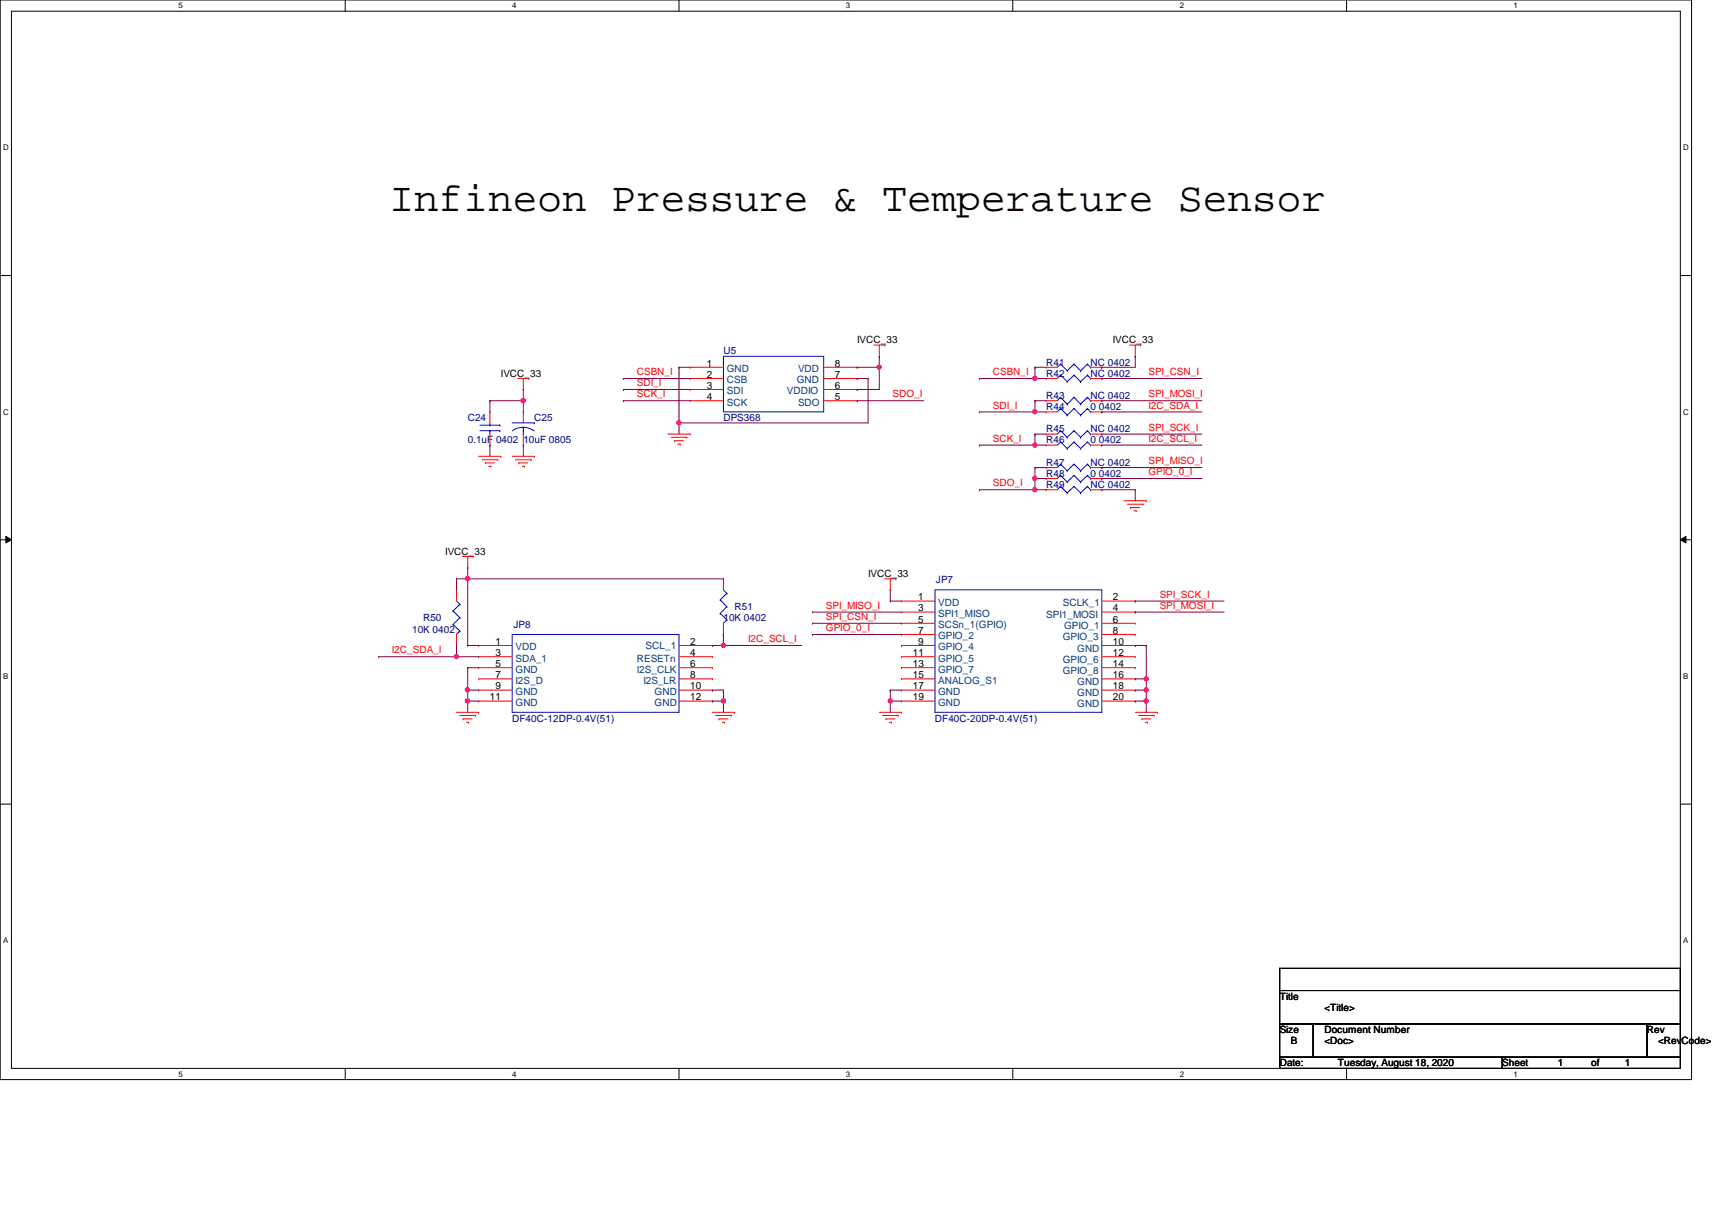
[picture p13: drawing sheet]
<svg xmlns="http://www.w3.org/2000/svg" width="297mm" height="210mm" viewBox="0 0 297 210" stroke-linecap="round" stroke-linejoin="round" font-family="sans-serif">
<defs><g id="words">
<text font-size="7.1" x="67.6" y="36.6">Infineon Pressure &amp; Temperature Sensor</text>
<g font-size="1.7">
<text x="148.7" y="59.5">IVCC_33</text>
<text x="193.1" y="59.5">IVCC_33</text>
<text x="86.9" y="65.3">IVCC_33</text>
<text x="122.6" y="63.6">1</text>
<text x="122.6" y="65.5">2</text>
<text x="144.8" y="65.5">7</text>
<text x="144.8" y="63.6">8</text>
<text x="122.6" y="67.4">3</text>
<text x="122.6" y="69.4">4</text>
<text x="144.8" y="69.4">5</text>
<text x="144.8" y="67.4">6</text>
<text x="77.3" y="96.2">IVCC_33</text>
<text x="150.6" y="100.1">IVCC_33</text>
<text x="159.3" y="108">5</text>
<text x="159.3" y="106">3</text>
<text x="159.3" y="104.1">1</text>
<text x="193.1" y="104.1">2</text>
<text x="193.1" y="106">4</text>
<text x="193.1" y="108">6</text>
<text x="86" y="113.8">3</text>
<text x="86" y="111.8">1</text>
<text x="119.8" y="113.8">4</text>
<text x="119.8" y="111.8">2</text>
<text x="158.4" y="113.8">11</text>
<text x="159.3" y="111.8">9</text>
<text x="159.3" y="109.9">7</text>
<text x="193.1" y="111.8">10</text>
<text x="193.1" y="109.9">8</text>
<text x="193.1" y="113.8">12</text>
<text x="86" y="115.7">5</text>
<text x="86" y="117.6">7</text>
<text x="86" y="119.6">9</text>
<text x="119.8" y="115.7">6</text>
<text x="119.8" y="117.6">8</text>
<text x="119.8" y="119.6">10</text>
<text x="158.4" y="117.6">15</text>
<text x="158.4" y="119.6">17</text>
<text x="158.4" y="115.7">13</text>
<text x="193.1" y="115.7">14</text>
<text x="193.1" y="117.6">16</text>
<text x="193.1" y="119.6">18</text>
<text x="85" y="121.5">11</text>
<text x="119.8" y="121.5">12</text>
<text x="158.4" y="121.5">19</text>
<text x="193.1" y="121.5">20</text>
<text x="222" y="173.4">Title</text>
<text x="222" y="179.2">Size</text>
<text x="229.8" y="179.2">Document Number</text>
<text x="229.8" y="175.3">&lt;Title&gt;</text>
<text x="285.7" y="179.2">Rev</text>
<text x="222" y="185">Date:</text>
<text x="224" y="181.1">B</text>
<text x="229.8" y="181.1">&lt;Doc&gt;</text>
<text x="232.1" y="185">Tuesday, August 18, 2020</text>
<text x="260.6" y="185">Sheet</text>
<text x="270.3" y="185">1</text>
<text x="276.1" y="185">of</text>
<text x="281.9" y="185">1</text>
<text x="287.7" y="181.1">&lt;RevCode&gt;</text>
</g>
<g font-size="1.7" fill="#f00">
<text x="110.5" y="65.1">CSBN_I</text>
<text x="172.3" y="65.1">CSBN_I</text>
<text x="199.3" y="65.1">SPI_CSN_I</text>
<text x="110.5" y="67">SDI_I</text>
<text x="110.5" y="68.9">SCK_I</text>
<text x="154.9" y="68.9">SDO_I</text>
<text x="172.3" y="70.9">SDI_I</text>
<text x="199.3" y="68.9">SPI_MOSI_I</text>
<text x="199.3" y="70.9">I2C_SDA_I</text>
<text x="172.3" y="76.6">SCK_I</text>
<text x="199.3" y="74.7">SPI_SCK_I</text>
<text x="199.3" y="76.6">I2C_SCL_I</text>
<text x="199.3" y="80.5">SPI_MISO_I</text>
<text x="199.3" y="82.4">GPIO_0_I</text>
<text x="172.3" y="84.4">SDO_I</text>
<text x="143.3" y="105.6">SPI_MISO_I</text>
<text x="143.3" y="107.5">SPI_CSN_I</text>
<text x="201.2" y="103.7">SPI_SCK_I</text>
<text x="201.2" y="105.6">SPI_MOSI_I</text>
<text x="68" y="113.3">I2C_SDA_I</text>
<text x="129.8" y="111.4">I2C_SCL_I</text>
<text x="143.3" y="109.5">GPIO_0_I</text>
</g>
<g font-size="1.7" fill="#000080">
<text x="125.5" y="61.5">U5</text>
<text x="181.5" y="65.3">R42</text>
<text x="181.5" y="63.4">R41</text>
<text x="189.2" y="65.3">NC 0402</text>
<text x="189.2" y="63.4">NC 0402</text>
<text x="181.5" y="69.2">R43</text>
<text x="181.5" y="71.1">R44</text>
<text x="189.2" y="69.2">NC 0402</text>
<text x="189.2" y="71.1">0 0402</text>
<text x="81.1" y="73.1">C24</text>
<text x="81.1" y="76.9">0.1uF 0402</text>
<text x="90.8" y="76.9">10uF 0805</text>
<text x="92.7" y="73.1">C25</text>
<text x="125.5" y="73.1">DPS368</text>
<text x="181.5" y="75">R45</text>
<text x="181.5" y="76.9">R46</text>
<text x="189.2" y="75">NC 0402</text>
<text x="189.2" y="76.9">0 0402</text>
<text x="181.5" y="82.7">R48</text>
<text x="181.5" y="80.8">R47</text>
<text x="189.2" y="82.7">0 0402</text>
<text x="189.2" y="80.8">NC 0402</text>
<text x="181.5" y="84.6">R49</text>
<text x="189.2" y="84.6">NC 0402</text>
<text x="162.4" y="101.2">JP7</text>
<text x="73.4" y="107.8">R50</text>
<text x="125.5" y="107.8">10K 0402</text>
<text x="127.5" y="105.9">R51</text>
<text x="71.5" y="109.7">10K 0402</text>
<text x="89.1" y="109">JP8</text>
<text x="88.9" y="125.2">DF40C-12DP-0.4V(51)</text>
<text x="162.2" y="125.2">DF40C-20DP-0.4V(51)</text>
</g>
<g font-size="1.7" fill="#004080">
<text x="126.1" y="64.6">GND</text>
<text x="138.5" y="64.6">VDD</text>
<text x="126.1" y="66.5">CSB</text>
<text x="126.1" y="68.4">SDI</text>
<text x="126.1" y="70.4">SCK</text>
<text x="136.5" y="68.4">VDDIO</text>
<text x="138.3" y="66.5">GND</text>
<text x="138.5" y="70.4">SDO</text>
<text x="162.8" y="107">SPI1_MISO</text>
<text x="162.8" y="105.1">VDD</text>
<text x="181.5" y="107.2">SPI1_MOSI</text>
<text x="184.4" y="105.1">SCLK_1</text>
<text x="89.4" y="112.8">VDD</text>
<text x="112" y="112.6">SCL_1</text>
<text x="162.8" y="109">SCSn_1(GPIO)</text>
<text x="162.8" y="112.8">GPIO_4</text>
<text x="162.8" y="110.9">GPIO_2</text>
<text x="184.4" y="111.1">GPIO_3</text>
<text x="184.6" y="109.1">GPIO_1</text>
<text x="186.9" y="113">GND</text>
<text x="89.4" y="116.7">GND</text>
<text x="89.4" y="118.6">I2S_D</text>
<text x="89.4" y="114.8">SDA_1</text>
<text x="110.5" y="114.8">RESETn</text>
<text x="110.5" y="116.7">I2S_CLK</text>
<text x="111.6" y="118.6">I2S_LR</text>
<text x="162.8" y="118.6">ANALOG_S1</text>
<text x="162.8" y="116.7">GPIO_7</text>
<text x="162.8" y="114.8">GPIO_5</text>
<text x="184.4" y="114.9">GPIO_6</text>
<text x="184.4" y="116.9">GPIO_8</text>
<text x="186.9" y="118.8">GND</text>
<text x="89.4" y="120.5">GND</text>
<text x="89.4" y="122.5">GND</text>
<text x="113.6" y="120.5">GND</text>
<text x="113.6" y="122.5">GND</text>
<text x="162.8" y="120.5">GND</text>
<text x="162.8" y="122.5">GND</text>
<text x="186.9" y="122.7">GND</text>
<text x="186.9" y="120.7">GND</text>
</g>
<g font-size="1.4">
<text x="30.9" y="1.4">5</text>
<text x="88.9" y="1.4">4</text>
<text x="146.8" y="1.4">3</text>
<text x="204.7" y="1.4">2</text>
<text x="262.6" y="1.4">1</text>
<text x=".5" y="26.1">D</text>
<text x="292.1" y="26.1">D</text>
<text x=".5" y="71.9">C</text>
<text x="292.1" y="71.9">C</text>
<text x=".5" y="117.8">B</text>
<text x="292.1" y="117.8">B</text>
<text x=".5" y="163.6">A</text>
<text x="292.1" y="163.6">A</text>
<text x="30.9" y="186.8">5</text>
<text x="88.9" y="186.8">4</text>
<text x="146.8" y="186.8">3</text>
<text x="204.7" y="186.8">2</text>
<text x="262.6" y="186.8">1</text>
</g>
</g></defs>
<path d="M0 0h293.5v187.3h-293.5zM2 1.9h289.5v183.4h-289.5z" fill="none" stroke="#000" stroke-width=".17"/>
<g fill="#fff">
<path d="M30.9 .2h.8v1.5h-.8z"/>
<path d="M30.9 185.5h.8v1.6h-.8z"/>
</g>
<path d="M59.9 0v1.9M59.9 185.3v2" fill="none" stroke="#000" stroke-width=".17"/>
<g fill="#fff">
<path d="M88.9 .2h.7v1.5h-.7z"/>
<path d="M88.9 185.5h.7v1.6h-.7z"/>
</g>
<path d="M117.8 0v1.9M117.8 185.3v2" fill="none" stroke="#000" stroke-width=".17"/>
<g fill="#fff">
<path d="M146.8 .2h.7v1.5h-.7z"/>
<path d="M146.8 185.5h.7v1.6h-.7z"/>
</g>
<path d="M175.7 0v1.9M175.7 185.3v2" fill="none" stroke="#000" stroke-width=".17"/>
<g fill="#fff">
<path d="M204.7 .2h.7v1.5h-.7z"/>
<path d="M204.7 185.5h.7v1.6h-.7z"/>
</g>
<path d="M233.6 0v1.9M233.6 185.3v2" fill="none" stroke="#000" stroke-width=".17"/>
<g fill="#fff">
<path d="M262.6 .2h.8v1.5h-.8z"/>
<path d="M262.6 185.5h.8v1.6h-.8z"/>
<path d="M.5 24.8h1v1.6h-1z"/>
<path d="M292.1 24.8h.9v1.6h-.9z"/>
<path d="M.5 70.7h1v1.5h-1z"/>
<path d="M292.1 70.7h.9v1.5h-.9z"/>
</g>
<path d="M0 47.8h2M291.5 47.8h2" fill="none" stroke="#000" stroke-width=".17"/>
<g fill="#fff">
<path d="M.5 116.5h.9v1.6h-.9z"/>
<path d="M292.1 116.5h.8v1.6h-.8z"/>
</g>
<path d="M0 93.6h2M1 93l1 .6-1 .6zM291.5 93.6l1-.6v1.2zM291.5 93.6h2" fill="none" stroke="#000" stroke-width=".17"/>
<path d="M1 93l1 .6-1 .6zM291.5 93.6l1-.6v1.2z" fill="#000"/>
<g fill="#fff">
<path d="M.5 162.4h.9v1.5h-.9z"/>
<path d="M292.1 162.4h.8v1.5h-.8z"/>
</g>
<path d="M0 139.5h2M291.5 139.5h2M222 168h69.5v3.8h-69.5zM222 171.8h69.5v5.8h-69.5zM222 177.6h5.8v5.8h-5.8zM227.8 177.6h57.9v5.8h-57.9zM285.7 177.6h5.8v5.8h-5.8zM222 183.4h38.6v1.9h-38.6zM260.6 183.4h30.9v1.9h-30.9z" fill="none" stroke="#000" stroke-width=".17"/>
<g fill="none" stroke="#f00" stroke-width=".17">
<path d="M151.6 59.9h1.9M152.6 59.9v1.9M153.5 59.9h.1M196 59.9h1.9M197 59.9v1.9M197.9 59.9h.1M83.1 79.2h3.8M83.6 79.8h2.8M85 71.5h.1M85 77.2h.1M85 71.5v1.9M85 75.3v1.9"/>
<path d="M86.4 79.8h.1M86.9 79.2h.1M88.9 79.2h3.8M89.4 79.8h2.8M89.8 65.7h1.9M90.8 67.6h.1M90.8 71.5h.1M90.8 77.2h.1M90.8 65.7v1.9M90.8 71.5v1.9M90.8 75.3v1.9M91.7 65.7h.1"/>
<path d="M92.2 79.8h.1M92.7 79.2h.1M115.9 75.3h3.9M116.5 75.9h2.7M117 76.5h.1M117 76.5h1.6M117.6 77h.4M118 77h.1M119.2 75.9h.1M119.8 75.3h.1M119.8 63.7h.1M119.8 65.7h.1"/>
<path d="M119.8 67.6h.1M119.8 69.5h.1M119.8 65.7h5.7M119.8 69.5h5.7M119.8 63.7h5.7M119.8 67.6h5.7M142.9 65.7h5.8M142.9 69.5h5.8M142.9 63.7h5.8M142.9 67.6h5.8M148.7 69.5h.1M148.7 67.6h.1"/>
<path d="M148.7 65.7h.1M148.7 63.7h.1M152.6 61.8h.1M181.5 75.3h.1M181.5 65.7h.1M181.5 69.5h.1M181.5 71.5h.1M181.5 77.2h.1M181.5 63.7h.1M181.5 65.7h1.9M181.5 75.3h1.9M181.5 69.5h1.9"/>
<path d="M181.5 63.7h1.9M181.5 71.5h1.9M181.5 77.2h1.9M189.2 65.7h2M189.2 75.3h2M189.2 69.5h2M189.2 63.7h2M189.2 71.5h2M189.2 77.2h2M191.2 75.3h.1M191.2 65.7h.1M191.2 69.5h.1"/>
<path d="M191.2 71.5h.1M191.2 77.2h.1M191.2 63.7h.1M197 61.8h.1M80.2 96.5h1.9M81.1 98.5h.1M81.1 96.5v2M82.1 96.5h.1M84.2 80.3h.1M84.2 80.3h1.6M84.8 80.9h.4M85.2 80.9h.1"/>
<path d="M90 80.3h.1M90 80.3h1.6M90.6 80.9h.4M91 80.9h.1M181.5 85h.1M181.5 83h.1M181.5 81.1h.1M181.5 85h1.9M181.5 83h1.9M181.5 81.1h1.9M189.2 85h2M189.2 83h2"/>
<path d="M189.2 81.1h2M191.2 85h.1M191.2 83h.1M191.2 81.1h.1M195 86.9h3.9M195.6 87.5h2.7M196.2 88.1h.1M196.2 88.1h1.5M196.8 88.6h.3M197.1 88.6h.1M198.3 87.5h.1M198.9 86.9h.1"/>
<path d="M79.2 102.3h.1M79.2 112h.1M79.2 102.3v2M79.2 110.1v1.9M83.1 115.8h.1M83.1 117.8h.1M83.1 119.7h.1M83.1 113.9h.1M83.1 112h.1M83.1 112h5.8M83.1 117.8h5.8M83.1 119.7h5.8"/>
<path d="M83.1 115.8h5.8M83.1 113.9h5.8M117.8 112h5.8M117.8 117.8h5.8M117.8 119.7h5.8M117.8 115.8h5.8M117.8 113.9h5.8M123.6 113.9h.1M123.6 115.8h.1M123.6 117.8h.1M123.6 119.7h.1M123.6 112h.1"/>
<path d="M125.5 100.4h.1M125.5 110.1h.1M125.5 100.4v1.9M125.5 108.1v2M153.5 100.4h1.9M154.5 102.3h.1M154.5 100.4v1.9M155.4 100.4h.1M156.4 108.1h.1M156.4 117.8h.1M156.4 119.7h.1M156.4 106.2h.1"/>
<path d="M156.4 115.8h.1M156.4 112h.1M156.4 110.1h.1M156.4 113.9h.1M156.4 104.3h.1M156.4 108.1h5.8M156.4 112h5.8M156.4 117.8h5.8M156.4 119.7h5.8M156.4 104.3h5.8M156.4 106.2h5.8M156.4 115.8h5.8"/>
<path d="M156.4 110.1h5.8M156.4 113.9h5.8M191.2 108.1h5.8M191.2 112h5.8M191.2 117.8h5.8M191.2 119.7h5.8M191.2 104.3h5.8M191.2 106.2h5.8M191.2 115.8h5.8M191.2 110.1h5.8M191.2 113.9h5.8M197 112h.1"/>
<path d="M197 104.3h.1M197 106.2h.1M197 110.1h.1M197 108.1h.1M197 113.9h.1M197 115.8h.1M197 117.8h.1M197 119.7h.1M79.2 123.6h3.9M79.8 124.1h2.7M80.3 124.7h.1M80.3 124.7h1.6"/>
<path d="M80.9 125.3h.4M81.3 125.3h.1M82.5 124.1h.1M83.1 123.6h.1M83.1 121.6h.1M83.1 121.6h5.8M117.8 121.6h5.8M123.6 121.6h.1M123.6 123.6h3.9M124.2 124.1h2.7M124.8 124.7h.1M124.8 124.7h1.5"/>
<path d="M125.3 125.3h.4M125.7 125.3h.1M126.9 124.1h.1M127.5 123.6h.1M152.6 123.6h3.8M153.1 124.1h2.7M153.7 124.7h.1M153.7 124.7h1.6M154.3 125.3h.4M154.7 125.3h.1M155.8 124.1h.1M156.4 123.6h.1"/>
<path d="M156.4 121.6h.1M156.4 121.6h5.8M191.2 121.6h5.8M197 121.6h.1M197 123.6h3.8M197.5 124.1h2.7M198.1 124.7h.1M198.1 124.7h1.5M198.7 125.3h.4M199.1 125.3h.1M200.2 124.1h.1M200.8 123.6h.1"/>
</g>
<g fill="none" stroke="#00f" stroke-width=".17">
<path d="M83.3 74.7h3.4M83.3 73.7h3.4M85 73.7h.1M85 74.7h.1M85 73.4v.3M85 74.7v.6M86.7 74.7h.1M86.7 73.7h.1M88.9 73.4h3.8M90.8 75.3h.1M90.8 74.1l1.2 .3 .7 .4M90.8 74.1l-.8 .1-1.1 .6"/>
<path d="M90.8 74.1v1.2M92.7 73.4h.1M125.5 61.8h17.4v9.7h-17.4zM184 74.7h.1M184 65.1h.1M184 68.9h.1M184 70.9h.1M184 76.7h.1M184 63.2h.1M184 74.7l-.6 .6M184 74.7l1.2 1.2M184 65.1l-.6 .6"/>
<path d="M184 65.1l1.2 1.1M184 68.9l-.6 .6M184 68.9l1.2 1.2M184 70.9l-.6 .6M184 70.9l1.2 1.1M184 76.7l-.6 .5M184 76.7l1.2 1.1M184 63.2l-.6 .5M184 63.2l1.2 1.1M185.2 75.9h.1M185.2 66.2h.1M185.2 70.1h.1"/>
<path d="M185.2 72h.1M185.2 77.8h.1M185.2 64.3h.1M186.3 74.7h.1M186.3 65.1h.1M186.3 68.9h.1M186.3 70.9h.1M186.3 76.7h.1M186.3 63.2h.1M186.3 74.7l-1.1 1.2M186.3 74.7l1.2 1.2M186.3 65.1l-1.1 1.1"/>
<path d="M186.3 65.1l1.2 1.1M186.3 68.9l-1.1 1.2M186.3 68.9l1.2 1.2M186.3 70.9l-1.1 1.1M186.3 70.9l1.2 1.1M186.3 76.7l-1.1 1.1M186.3 76.7l1.2 1.1M186.3 63.2l-1.1 1.1M186.3 63.2l1.2 1.1M187.5 75.9h.1M187.5 66.2h.1M187.5 70.1h.1"/>
<path d="M187.5 72h.1M187.5 77.8h.1M187.5 64.3h.1M188.7 74.7h.1M188.7 65.1h.1M188.7 68.9h.1M188.7 70.9h.1M188.7 76.7h.1M188.7 63.2h.1M188.7 74.7l-1.2 1.2M188.7 74.7l.5 .6M188.7 65.1l-1.2 1.1"/>
<path d="M188.7 65.1l.5 .6M188.7 68.9l-1.2 1.2M188.7 68.9l.5 .6M188.7 70.9l-1.2 1.1M188.7 70.9l.5 .6M188.7 76.7l-1.2 1.1M188.7 76.7l.5 .5M188.7 63.2l-1.2 1.1M188.7 63.2l.5 .5M189.2 75.3h.1M189.2 65.7h.1M189.2 69.5h.1"/>
<path d="M189.2 71.5h.1M189.2 77.2h.1M189.2 63.7h.1M184 84.4h.1M184 82.5h.1M184 80.5h.1M184 84.4l-.6 .6M184 84.4l1.2 1.1M184 82.5l-.6 .5M184 82.5l1.2 1.1M184 80.5l-.6 .6M184 80.5l1.2 1.2"/>
<path d="M185.2 85.5h.1M185.2 83.6h.1M185.2 81.7h.1M186.3 84.4h.1M186.3 82.5h.1M186.3 80.5h.1M186.3 84.4l-1.1 1.1M186.3 84.4l1.2 1.1M186.3 82.5l-1.1 1.1M186.3 82.5l1.2 1.1M186.3 80.5l-1.1 1.2M186.3 80.5l1.2 1.2"/>
<path d="M187.5 85.5h.1M187.5 83.6h.1M187.5 81.7h.1M188.7 84.4h.1M188.7 82.5h.1M188.7 80.5h.1M188.7 84.4l-1.2 1.1M188.7 84.4l.5 .6M188.7 82.5l-1.2 1.1M188.7 82.5l.5 .5M188.7 80.5l-1.2 1.2M188.7 80.5l.5 .6"/>
<path d="M189.2 85h.1M189.2 83h.1M189.2 81.1h.1M78.6 106h.1M78.6 108.3h.1M78.6 106l1.2 1.1M78.6 108.3l1.2 1.2M79.2 110.1h.1M79.2 104.3l.6 .5M79.8 104.8h.1M79.8 107.1h.1M79.8 109.5h.1"/>
<path d="M79.8 104.8l-1.2 1.2M79.8 107.1l-1.2 1.2M79.8 109.5l-.6 .6M88.9 110.1h28.9v13.5h-28.9zM125 104.1h.1M125 106.4h.1M125 104.1l1.1 1.1M125 106.4l1.1 1.1M125.5 108.1h.1M125.5 102.3l.6 .6M126.1 102.9h.1M126.1 105.2h.1"/>
<path d="M126.1 107.5h.1M126.1 102.9l-1.1 1.2M126.1 105.2l-1.1 1.2M126.1 107.5l-.6 .6M162.2 102.3h29v21.3h-29z"/>
</g>
<path d="M152.6 61.8h.1M152.6 61.8v1.9" fill="none" stroke="#800040" stroke-width=".17"/>
<circle cx="152.5" cy="63.7" r=".37" fill="#f0f"/>
<circle cx="152.5" cy="63.7" r=".37" fill="none" stroke="#f0f" stroke-width=".17"/>
<g fill="none" stroke="#800040" stroke-width=".17">
<path d="M108.2 65.7h.1M108.2 65.7h11.6M117.8 63.7h.1M117.8 63.7h2M117.8 63.7v9.7M148.7 63.7h.1M148.7 65.7h.1M148.7 63.7h3.9M148.7 65.7h1.9M150.6 65.7h.1M150.6 65.7v7.7M152.6 63.7h.1"/>
<path d="M152.6 63.7v3.9M169.9 65.7h.1M169.9 65.7h11.6M179.6 63.7h.1M179.6 65.7h.1M179.6 63.7h1.9M179.6 63.7v2M191.2 63.7h.1M197 61.8h.1M197 61.8v1.9h-5.8"/>
</g>
<circle cx="179.5" cy="65.6" r=".37" fill="#f0f"/>
<circle cx="179.5" cy="65.6" r=".37" fill="none" stroke="#f0f" stroke-width=".17"/>
<path d="M85 69.5h.1M85 69.5v2M85 69.5h5.8M90.8 67.6h.1M90.8 69.5h.1M90.8 67.6v3.9M108.2 67.6h.1M108.2 67.6h11.6M148.7 67.6h.1M148.7 67.6h3.9M191.2 65.7h.1M191.2 65.7h17.3" fill="none" stroke="#800040" stroke-width=".17"/>
<circle cx="90.8" cy="69.5" r=".37" fill="#f0f"/>
<circle cx="90.8" cy="69.5" r=".37" fill="none" stroke="#f0f" stroke-width=".17"/>
<path d="M108.2 69.5h.1M108.2 69.5h11.6M148.7 69.5h.1M148.7 69.5h11.6M169.9 71.5h.1M169.9 71.5h11.6M179.6 69.5h.1M179.6 71.5h.1M179.6 69.5h1.9M179.6 69.5v2M191.2 69.5h.1M191.2 69.5h17.3" fill="none" stroke="#800040" stroke-width=".17"/>
<circle cx="179.5" cy="71.4" r=".38" fill="#f0f"/>
<circle cx="179.5" cy="71.4" r=".38" fill="none" stroke="#f0f" stroke-width=".17"/>
<path d="M117.8 73.4h.1M117.8 73.4v1.9M117.8 73.4h32.8M191.2 71.5h.1M191.2 71.5h17.3" fill="none" stroke="#800040" stroke-width=".17"/>
<circle cx="117.8" cy="73.3" r=".37" fill="#f0f"/>
<circle cx="117.8" cy="73.3" r=".37" fill="none" stroke="#f0f" stroke-width=".17"/>
<path d="M179.6 75.3h.1M179.6 75.3h1.9M179.6 75.3v1.9" fill="none" stroke="#800040" stroke-width=".17"/>
<circle cx="179.5" cy="77.2" r=".38" fill="#f0f"/>
<circle cx="179.5" cy="77.2" r=".38" fill="none" stroke="#f0f" stroke-width=".17"/>
<g fill="none" stroke="#800040" stroke-width=".17">
<path d="M85 77.2h.1M85 77.2v2M90.8 77.2h.1M90.8 77.2v2M169.9 77.2h.1M169.9 77.2h11.6M179.6 77.2h.1M191.2 75.3h.1M191.2 77.2h.1M191.2 75.3h17.3M191.2 77.2h17.3M179.6 81.1h.1"/>
<path d="M179.6 83h.1M179.6 81.1h1.9M179.6 81.1v1.9M179.6 83h1.9M191.2 81.1h.1M191.2 81.1h17.3"/>
</g>
<circle cx="179.5" cy="83" r=".37" fill="#f0f"/>
<circle cx="179.5" cy="83" r=".37" fill="none" stroke="#f0f" stroke-width=".17"/>
<path d="M169.9 85h.1M169.9 85h11.6M179.6 83h.1M179.6 85h.1M179.6 83v2M191.2 83h.1M191.2 83h17.3" fill="none" stroke="#800040" stroke-width=".17"/>
<circle cx="179.5" cy="84.9" r=".37" fill="#f0f"/>
<circle cx="179.5" cy="84.9" r=".37" fill="none" stroke="#f0f" stroke-width=".17"/>
<path d="M81.1 98.5h.1M81.1 98.5v1.9M191.2 85h.1M191.2 85h5.8M197 85h.1M197 85v1.9M79.2 100.4h.1M79.2 100.4v1.9M79.2 100.4h46.3M81.1 100.4h.1" fill="none" stroke="#800040" stroke-width=".17"/>
<circle cx="81.1" cy="100.4" r=".38" fill="#f0f"/>
<circle cx="81.1" cy="100.4" r=".38" fill="none" stroke="#f0f" stroke-width=".17"/>
<g fill="none" stroke="#800040" stroke-width=".17">
<path d="M79.2 112h.1M79.2 112v1.9M81.1 100.4h.1M81.1 112h.1M81.1 100.4v11.6M81.1 112h2M123.6 112h.1M123.6 112h15.5M125.5 110.1h.1M125.5 112h.1M125.5 110.1v1.9M141 106.2h.1"/>
<path d="M141 108.1h.1M141 110.1h.1M141 106.2h15.4M141 108.1h15.4M141 110.1h15.4M154.5 102.3h.1M154.5 104.3h.1M154.5 102.3v2M154.5 104.3h1.9M197 104.3h.1M197 106.2h.1M197 104.3h15.4"/>
<path d="M197 106.2h15.4"/>
</g>
<circle cx="125.5" cy="111.9" r=".37" fill="#f0f"/>
<circle cx="125.5" cy="111.9" r=".37" fill="none" stroke="#f0f" stroke-width=".17"/>
<path d="M65.7 113.9h.1M65.7 113.9h13.5M197 112h.1M197 112h1.9M198.9 112h.1M198.9 112v5.8" fill="none" stroke="#800040" stroke-width=".17"/>
<circle cx="79.2" cy="113.9" r=".37" fill="#f0f"/>
<circle cx="79.2" cy="113.9" r=".37" fill="none" stroke="#f0f" stroke-width=".17"/>
<path d="M79.2 113.9h.1M79.2 113.9h3.9M81.1 115.8h.1M81.1 115.8v3.9" fill="none" stroke="#800040" stroke-width=".17"/>
<circle cx="81.1" cy="119.7" r=".38" fill="#f0f"/>
<circle cx="81.1" cy="119.7" r=".38" fill="none" stroke="#f0f" stroke-width=".17"/>
<path d="M81.1 115.8h.1M81.1 115.8h2M197 117.8h.1M197 117.8h1.9M198.9 117.8h.1M198.9 117.8v1.9" fill="none" stroke="#800040" stroke-width=".17"/>
<circle cx="198.8" cy="119.7" r=".38" fill="#f0f"/>
<circle cx="198.8" cy="119.7" r=".38" fill="none" stroke="#f0f" stroke-width=".17"/>
<circle cx="198.8" cy="117.7" r=".37" fill="#f0f"/>
<circle cx="198.8" cy="117.7" r=".37" fill="none" stroke="#f0f" stroke-width=".17"/>
<path d="M81.1 119.7h.1M81.1 119.7v1.9M81.1 119.7h2M123.6 119.7h.1M123.6 119.7h1.9M125.5 119.7h.1M125.5 119.7v1.9M154.5 119.7h.1M154.5 119.7v1.9" fill="none" stroke="#800040" stroke-width=".17"/>
<circle cx="154.5" cy="121.6" r=".37" fill="#f0f"/>
<circle cx="154.5" cy="121.6" r=".37" fill="none" stroke="#f0f" stroke-width=".17"/>
<path d="M154.5 119.7h.1M154.5 119.7h1.9M197 119.7h.1M197 119.7h1.9M198.9 119.7h.1M198.9 119.7v1.9" fill="none" stroke="#800040" stroke-width=".17"/>
<circle cx="198.8" cy="121.6" r=".37" fill="#f0f"/>
<circle cx="198.8" cy="121.6" r=".37" fill="none" stroke="#f0f" stroke-width=".17"/>
<path d="M81.1 121.6h.1M81.1 121.6v2M81.1 121.6h2" fill="none" stroke="#800040" stroke-width=".17"/>
<circle cx="81.1" cy="121.6" r=".37" fill="#f0f"/>
<circle cx="81.1" cy="121.6" r=".37" fill="none" stroke="#f0f" stroke-width=".17"/>
<path d="M123.6 121.6h.1M123.6 121.6h1.9M125.5 121.6h.1M125.5 121.6v2" fill="none" stroke="#800040" stroke-width=".17"/>
<circle cx="125.5" cy="121.6" r=".37" fill="#f0f"/>
<circle cx="125.5" cy="121.6" r=".37" fill="none" stroke="#f0f" stroke-width=".17"/>
<path d="M154.5 121.6h.1M154.5 121.6h1.9M154.5 121.6v2M197 121.6h.1M197 121.6h1.9M198.9 121.6h.1M198.9 121.6v2" fill="none" stroke="#800040" stroke-width=".17"/>
<circle cx="152.5" cy="63.7" r=".37" fill="#f0f"/>
<circle cx="152.5" cy="63.7" r=".37" fill="none" stroke="#f0f" stroke-width=".17"/>
<circle cx="179.5" cy="65.6" r=".37" fill="#f0f"/>
<circle cx="179.5" cy="65.6" r=".37" fill="none" stroke="#f0f" stroke-width=".17"/>
<circle cx="90.8" cy="69.5" r=".37" fill="#f0f"/>
<circle cx="90.8" cy="69.5" r=".37" fill="none" stroke="#f0f" stroke-width=".17"/>
<circle cx="179.5" cy="71.4" r=".38" fill="#f0f"/>
<circle cx="179.5" cy="71.4" r=".38" fill="none" stroke="#f0f" stroke-width=".17"/>
<circle cx="117.8" cy="73.3" r=".37" fill="#f0f"/>
<circle cx="117.8" cy="73.3" r=".37" fill="none" stroke="#f0f" stroke-width=".17"/>
<circle cx="179.5" cy="77.2" r=".38" fill="#f0f"/>
<circle cx="179.5" cy="77.2" r=".38" fill="none" stroke="#f0f" stroke-width=".17"/>
<circle cx="179.5" cy="83" r=".37" fill="#f0f"/>
<circle cx="179.5" cy="83" r=".37" fill="none" stroke="#f0f" stroke-width=".17"/>
<circle cx="179.5" cy="84.9" r=".37" fill="#f0f"/>
<circle cx="179.5" cy="84.9" r=".37" fill="none" stroke="#f0f" stroke-width=".17"/>
<circle cx="81.1" cy="100.4" r=".38" fill="#f0f"/>
<circle cx="81.1" cy="100.4" r=".38" fill="none" stroke="#f0f" stroke-width=".17"/>
<circle cx="125.5" cy="111.9" r=".37" fill="#f0f"/>
<circle cx="125.5" cy="111.9" r=".37" fill="none" stroke="#f0f" stroke-width=".17"/>
<circle cx="79.2" cy="113.9" r=".37" fill="#f0f"/>
<circle cx="79.2" cy="113.9" r=".37" fill="none" stroke="#f0f" stroke-width=".17"/>
<circle cx="81.1" cy="119.7" r=".38" fill="#f0f"/>
<circle cx="81.1" cy="119.7" r=".38" fill="none" stroke="#f0f" stroke-width=".17"/>
<circle cx="198.8" cy="119.7" r=".38" fill="#f0f"/>
<circle cx="198.8" cy="119.7" r=".38" fill="none" stroke="#f0f" stroke-width=".17"/>
<circle cx="198.8" cy="117.7" r=".37" fill="#f0f"/>
<circle cx="198.8" cy="117.7" r=".37" fill="none" stroke="#f0f" stroke-width=".17"/>
<circle cx="154.5" cy="121.6" r=".37" fill="#f0f"/>
<circle cx="154.5" cy="121.6" r=".37" fill="none" stroke="#f0f" stroke-width=".17"/>
<circle cx="198.8" cy="121.6" r=".37" fill="#f0f"/>
<circle cx="198.8" cy="121.6" r=".37" fill="none" stroke="#f0f" stroke-width=".17"/>
<circle cx="81.1" cy="121.6" r=".37" fill="#f0f"/>
<circle cx="81.1" cy="121.6" r=".37" fill="none" stroke="#f0f" stroke-width=".17"/>
<circle cx="125.5" cy="121.6" r=".37" fill="#f0f"/>
<circle cx="125.5" cy="121.6" r=".37" fill="none" stroke="#f0f" stroke-width=".17"/>
<use href="#words"/>
</svg>
